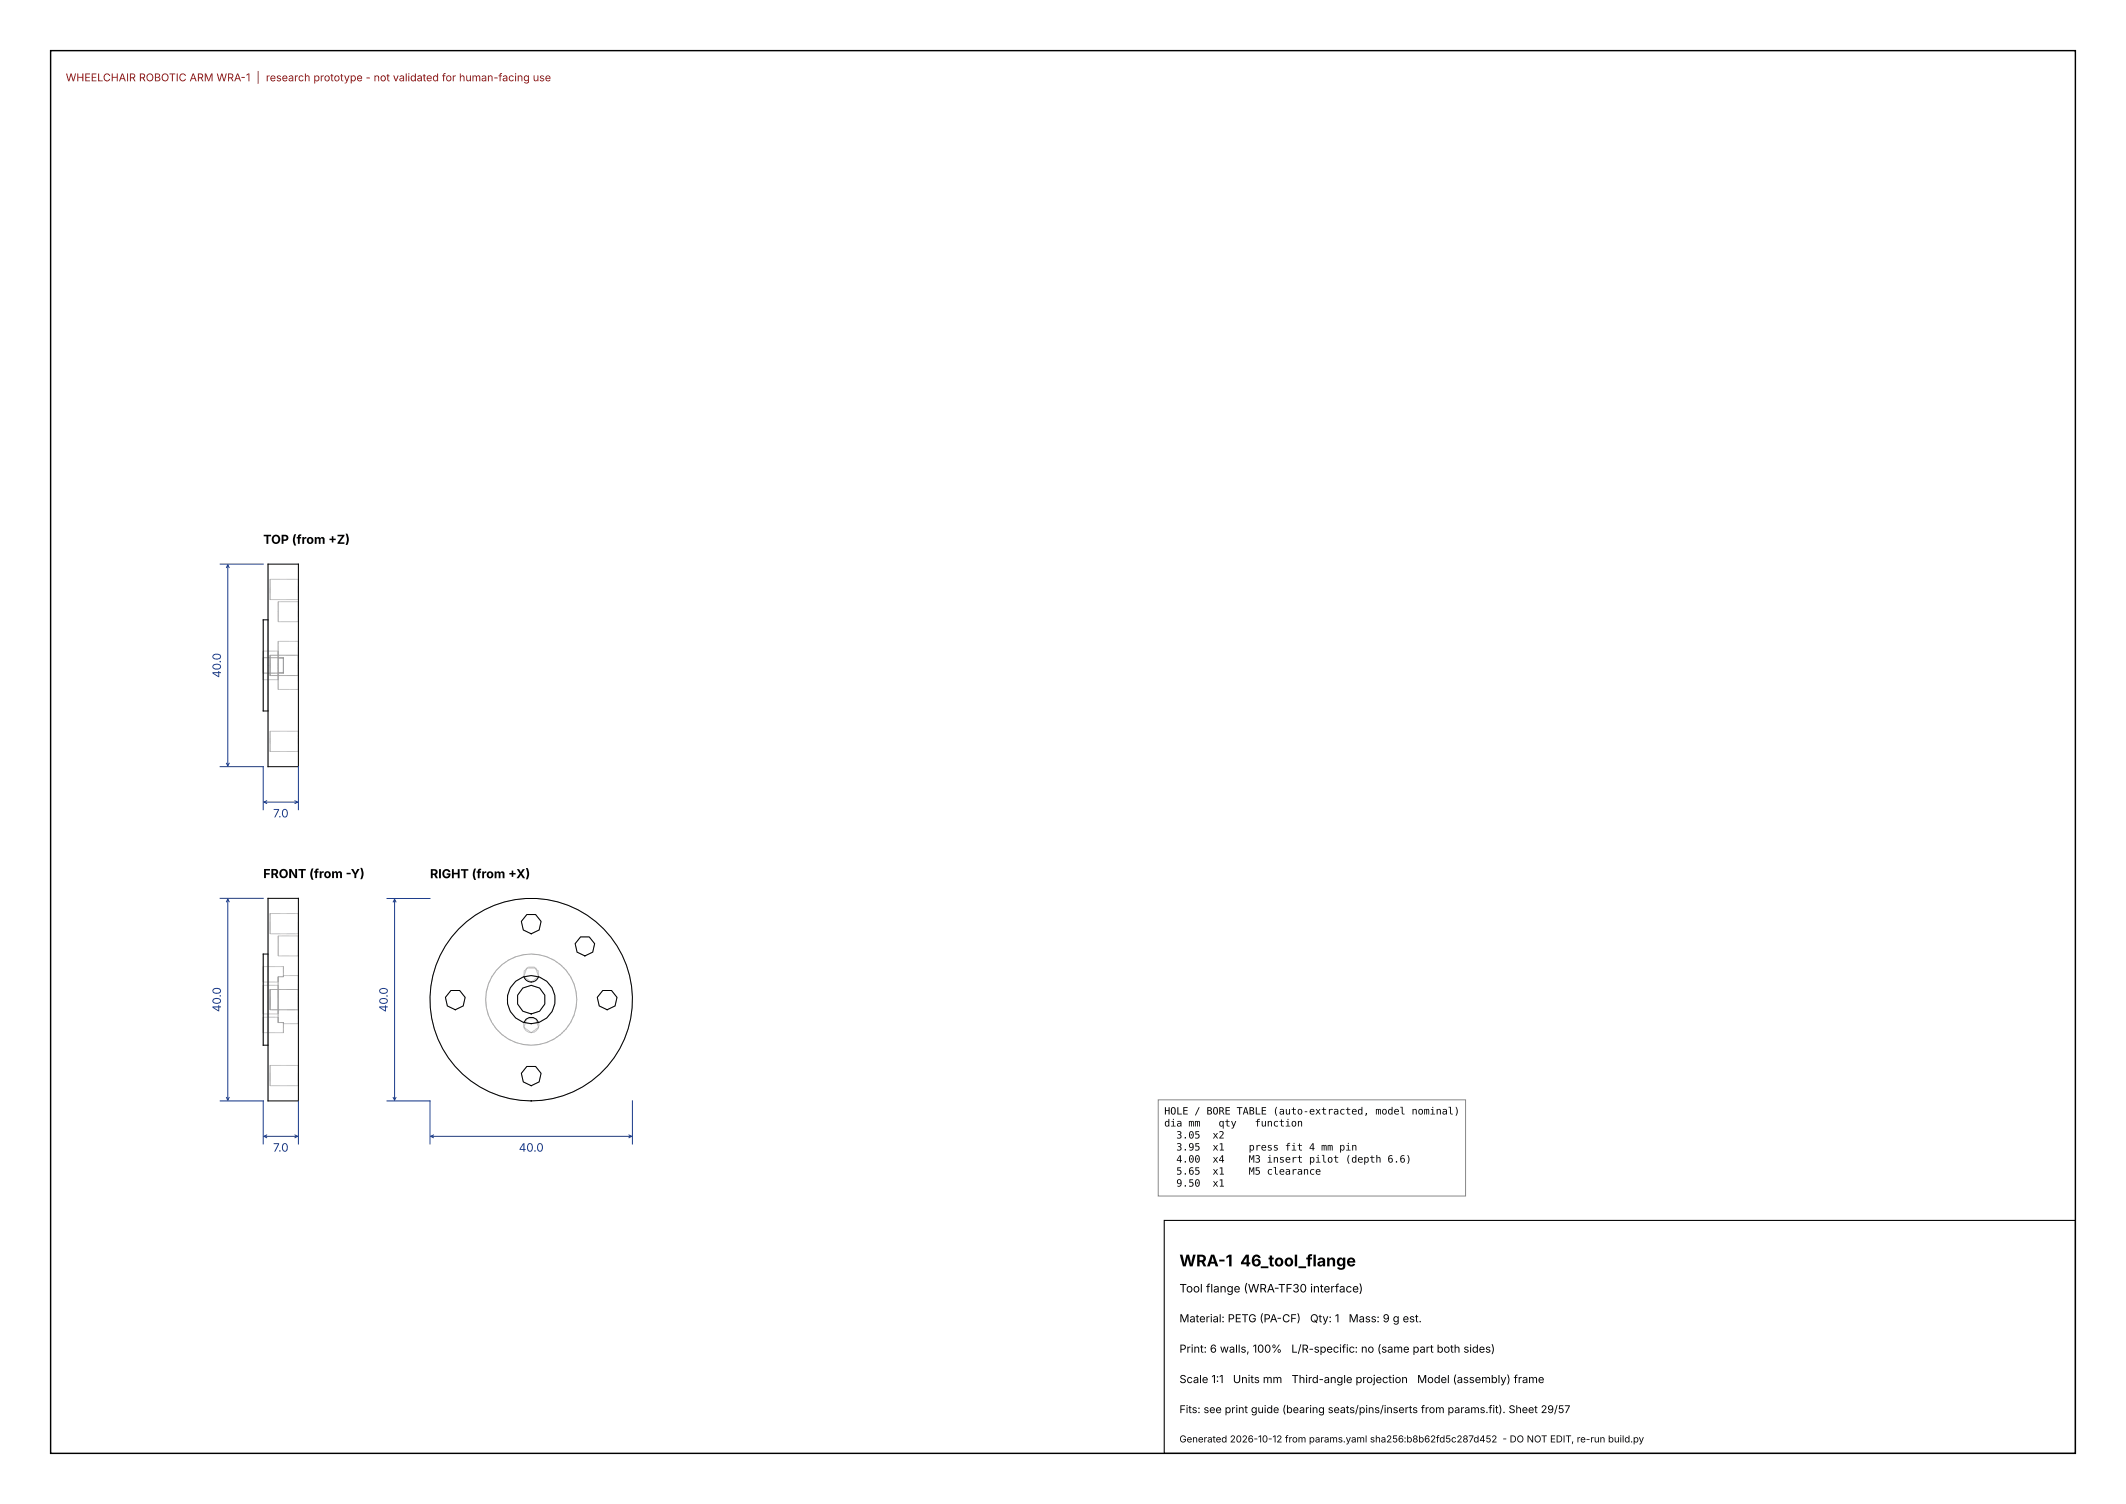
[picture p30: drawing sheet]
<svg xmlns="http://www.w3.org/2000/svg" width="420mm" height="297mm" viewBox="0 0 420 297" stroke-linecap="round" stroke-linejoin="round" font-family="sans-serif">
<defs><g id="words">
<text font-size="3.2" x="233" y="250.1">WRA-1 46_tool_flange</text>
<g font-size="2.5">
<text x="52" y="107.4">TOP (from +Z)</text>
<text x="52" y="173.4">FRONT (from -Y)</text>
<text x="84.9" y="173.4">RIGHT (from +X)</text>
</g>
<g font-size="2.3" fill="#1a3b8a">
<text x="43.6" y="133.9" transform="rotate(-90 43.6 133.9)">40.0</text>
<text x="53.9" y="161.4">7.0</text>
<text x="43.6" y="199.9" transform="rotate(-90 43.6 199.9)">40.0</text>
<text x="76.6" y="199.9" transform="rotate(-90 76.6 199.9)">40.0</text>
<text x="53.9" y="227.4">7.0</text>
<text x="102.5" y="227.4">40.0</text>
</g>
<text font-size="2.3" x="233" y="255.2">Tool flange (WRA-TF30 interface)</text>
<g font-size="2.2">
<text x="233" y="261.1">Material: PETG (PA-CF)</text>
<text x="258.8" y="261.1">Qty: 1</text>
<text x="266.4" y="261.1">Mass: 9 g est.</text>
<text x="233" y="267.1">Print: 6 walls, 100%</text>
<text x="255.1" y="267.1">L/R-specific: no (same part both sides)</text>
<text x="233" y="273.1">Scale 1:1</text>
<text x="243.6" y="273.1">Units mm</text>
<text x="255.2" y="273.1">Third-angle projection</text>
<text x="280" y="273.1">Model (assembly) frame</text>
</g>
<text font-size="2.1" fill="#a01010" x="13" y="16.1">WHEELCHAIR ROBOTIC ARM WRA-1 | research prototype - not validated for human-facing use</text>
<text font-size="2.1" x="233" y="279.1">Fits: see print guide (bearing seats/pins/inserts from params.fit). Sheet 29/57</text>
<g font-size="2">
<text x="230" y="220.1">HOLE / BORE TABLE (auto-extracted, model nominal)</text>
<text x="230" y="222.5">dia mm</text>
<text x="232.4" y="224.8">3.05</text>
<text x="232.4" y="227.2">3.95</text>
<text x="239.5" y="224.8">x2</text>
<text x="239.5" y="227.2">x1</text>
<text x="240.7" y="222.5">qty</text>
<text x="246.7" y="227.2">press fit 4 mm pin</text>
<text x="247.9" y="222.5">function</text>
<text x="232.4" y="229.6">4.00</text>
<text x="232.4" y="232">5.65</text>
<text x="239.5" y="229.6">x4</text>
<text x="239.5" y="232">x1</text>
<text x="246.7" y="229.6">M3 insert pilot (depth 6.6)</text>
<text x="246.7" y="232">M5 clearance</text>
<text x="232.4" y="234.3">9.50</text>
<text x="239.5" y="234.3">x1</text>
</g>
<text font-size="1.9" x="233" y="284.8">Generated 2026-10-12 from params.yaml sha256:b8b62fd5c287d452 - DO NOT EDIT, re-run build.py</text>
</g></defs>
<path d="M10 10h400v277h-400z" fill="none" stroke="#000" stroke-width=".28"/>
<path d="M230 241h180v46h-180z" fill="none" stroke="#000" stroke-width=".21"/>
<g fill="none" stroke="#9a9a9a" stroke-width=".2">
<path d="M52.9 111.4v20M53.4 114.4v4M53.4 118.4h5.5M53.4 114.4h5.5M55 118.8v4M55 118.8h3.9M58.9 111.4v20M58.9 118.8v4M58.9 114.4v4M52 122.4v9M52 131.4v9M52 129.9v1.5"/>
<path d="M52 129.9v3M52 131.4v1.5M52 128.6v2.8M52 128.6v5.6M52 131.4v2.8M52 132.9h4M52 129.9h4M52 134.2h2.9M52 128.6h2.9M52.9 131.4v20M52.9 122.4v18zM53.4 129.4v4"/>
<path d="M53.4 133.4h5.5M53.4 129.4h5.5M54.9 132.8v3.4h4M54.9 130v2.8M54.9 131.4v1.4M54.9 130v1.4M54.9 128.6v2.8M54.9 128.6v5.6M54.9 131.4v2.8M54.9 132.8h1.1M54.9 130h1.1M55 122.8h3.9"/>
<path d="M56 131.4v1.4M56 130v2.8M56 130v1.4M56 132.8v.1M56 131.4v1.5M56 129.9v1.5M56 129.9v.1M56 129.9v3M58.9 131.4v20M58.9 129.4v2M58.9 129.4v4M58.9 131.4v2"/>
<path d="M58.9 126.6v4.8M58.9 126.6v9.6M58.9 131.4v4.8M58.9 126.6h-4v3.4M53.4 144.4v4M53.4 148.4h5.5M53.4 144.4h5.5M58.9 144.4v4M52.9 177.4v40M58.9 177.4v40M52 188.4v18M52 194.6h2.9v5.6h-2.9z"/>
<path d="M52.9 188.4v18M53.4 195.4h5.5v4h-5.5zM53.4 180.4h5.5v4h-5.5zM54.9 192.9v9M54.9 192.9v1h-2.9v-3h4v2M54.9 192.9h1.1M55 184.8h3.9v4h-3.9zM56 192.9v-.3h2.9v9.5h-2.9v-.2M89.1 195.6h1.7l1.1 1.4-.4 1.6-1.6 .8-1.5-.8-.4-1.6zM103.5 192.9a4.7 4.7 0 0 0-3.3 4.5 4.7 4.7 0 0 0 3.3 4.5M103.5 192.9l1.1-.2 1.8 .2M103.5 192.9l.1-1.1 .8-.8h1.1l.8 .8 .1 1.1"/>
<path d="M104 191.2h1.8l.6 1.7-1.5 1-1.4-1zM104.1 180.6h1.7l1.1 1.4-.4 1.6-1.6 .8-1.5-.8-.4-1.6zM106.4 192.9a4.7 4.7 0 0 1 3.3 4.5 4.7 4.7 0 0 1-3.3 4.5M114.7 185h1.7l1.1 1.4-.4 1.6-1.6 .8-1.5-.8-.4-1.6zM119.1 195.6h1.7l1.1 1.4-.4 1.6-1.6 .8-1.5-.8-.4-1.6zM53.4 210.4h5.5v4h-5.5zM54.9 201.9v-1h-2.9v3h4v-2M54.9 201.9h1.1M103.5 201.9l1.4 .2 1.5-.2M103.5 201.9a1.52 1.52 0 0 0 1.4 2M104 201.2h1.8l.6 1.7-1.5 1-1.4-1zM104.1 210.6h1.7l1.1 1.4-.4 1.6-1.6 .8-1.5-.8-.4-1.6z"/>
<path d="M106.4 201.9a1.53 1.53 0 0 1-1.5 2"/>
<circle cx="104.9" cy="197.4" r="9"/>
<circle cx="104.9" cy="197.4" r="20"/>
<circle cx="104.9" cy="197.4" r="2.82"/>
</g>
<g fill="none" stroke="#000" stroke-width=".2">
<path d="M52.9 111.4h6v40h-6zM52.9 122.4h-.9v18h.9M52.9 177.4h6v40h-6zM52.9 188.4h-.9v18h.9M89.1 195.6h1.7l1.1 1.4-.4 1.6-1.6 .8-1.5-.8-.4-1.6zM103.5 192.9a1.52 1.52 0 0 0 1.4 1 1.52 1.52 0 0 0 1.5-1M104.1 180.6h1.7l1.1 1.4-.4 1.6-1.6 .8-1.5-.8-.4-1.6zM114.7 185h1.7l1.1 1.4-.4 1.6-1.6 .8-1.5-.8-.4-1.6zM119.1 195.6h1.7l1.1 1.4-.4 1.6-1.6 .8-1.5-.8-.4-1.6zM103.5 201.9a1.52 1.52 0 0 1 1.4-1 1.52 1.52 0 0 1 1.5 1M104.1 210.6h1.7l1.1 1.4-.4 1.6-1.6 .8-1.5-.8-.4-1.6z"/>
<circle cx="104.9" cy="197.4" r="4.7"/>
<circle cx="104.9" cy="197.4" r="20"/>
<circle cx="104.9" cy="197.4" r="2.82"/>
</g>
<g fill="none" stroke="#1a3b8a" stroke-width=".2">
<path d="M43.5 111.4h8.5M44.7 112.1l.3-.6 .3 .6M45 111.5v39.8M43.5 151.4h8.5v8.5M44.7 150.7l.3 .6 .3-.6M52.1 158.4h6.7M52.7 158.1l-.6 .3 .6 .3M58.2 158.1l.6 .3-.6 .3M58.9 151.4v8.5M43.5 177.4h8.5M44.7 178.1l.3-.6 .3 .6M45 177.5v39.8"/>
<path d="M76.5 177.4h8.4M77.7 178.1l.3-.5 .2 .5M78 177.6v39.7M43.5 217.4h8.5v8.5M44.7 216.7l.3 .6 .3-.6M58.9 217.4v8.5M76.5 217.4h8.4v8.5M77.7 216.7l.3 .6 .2-.6M124.9 217.4v8.5M52.1 224.4h6.7M52.7 224.1l-.6 .3 .6 .3M58.2 224.1l.6 .3-.6 .3"/>
<path d="M85.1 224.4h39.7M85.7 224.1l-.6 .3 .6 .3M124.2 224.1l.6 .3-.6 .3"/>
</g>
<path d="M228.8 217.2h60.7v19h-60.7z" fill="#fff" stroke="#888" stroke-width=".2"/>
<use href="#words"/>
</svg>
